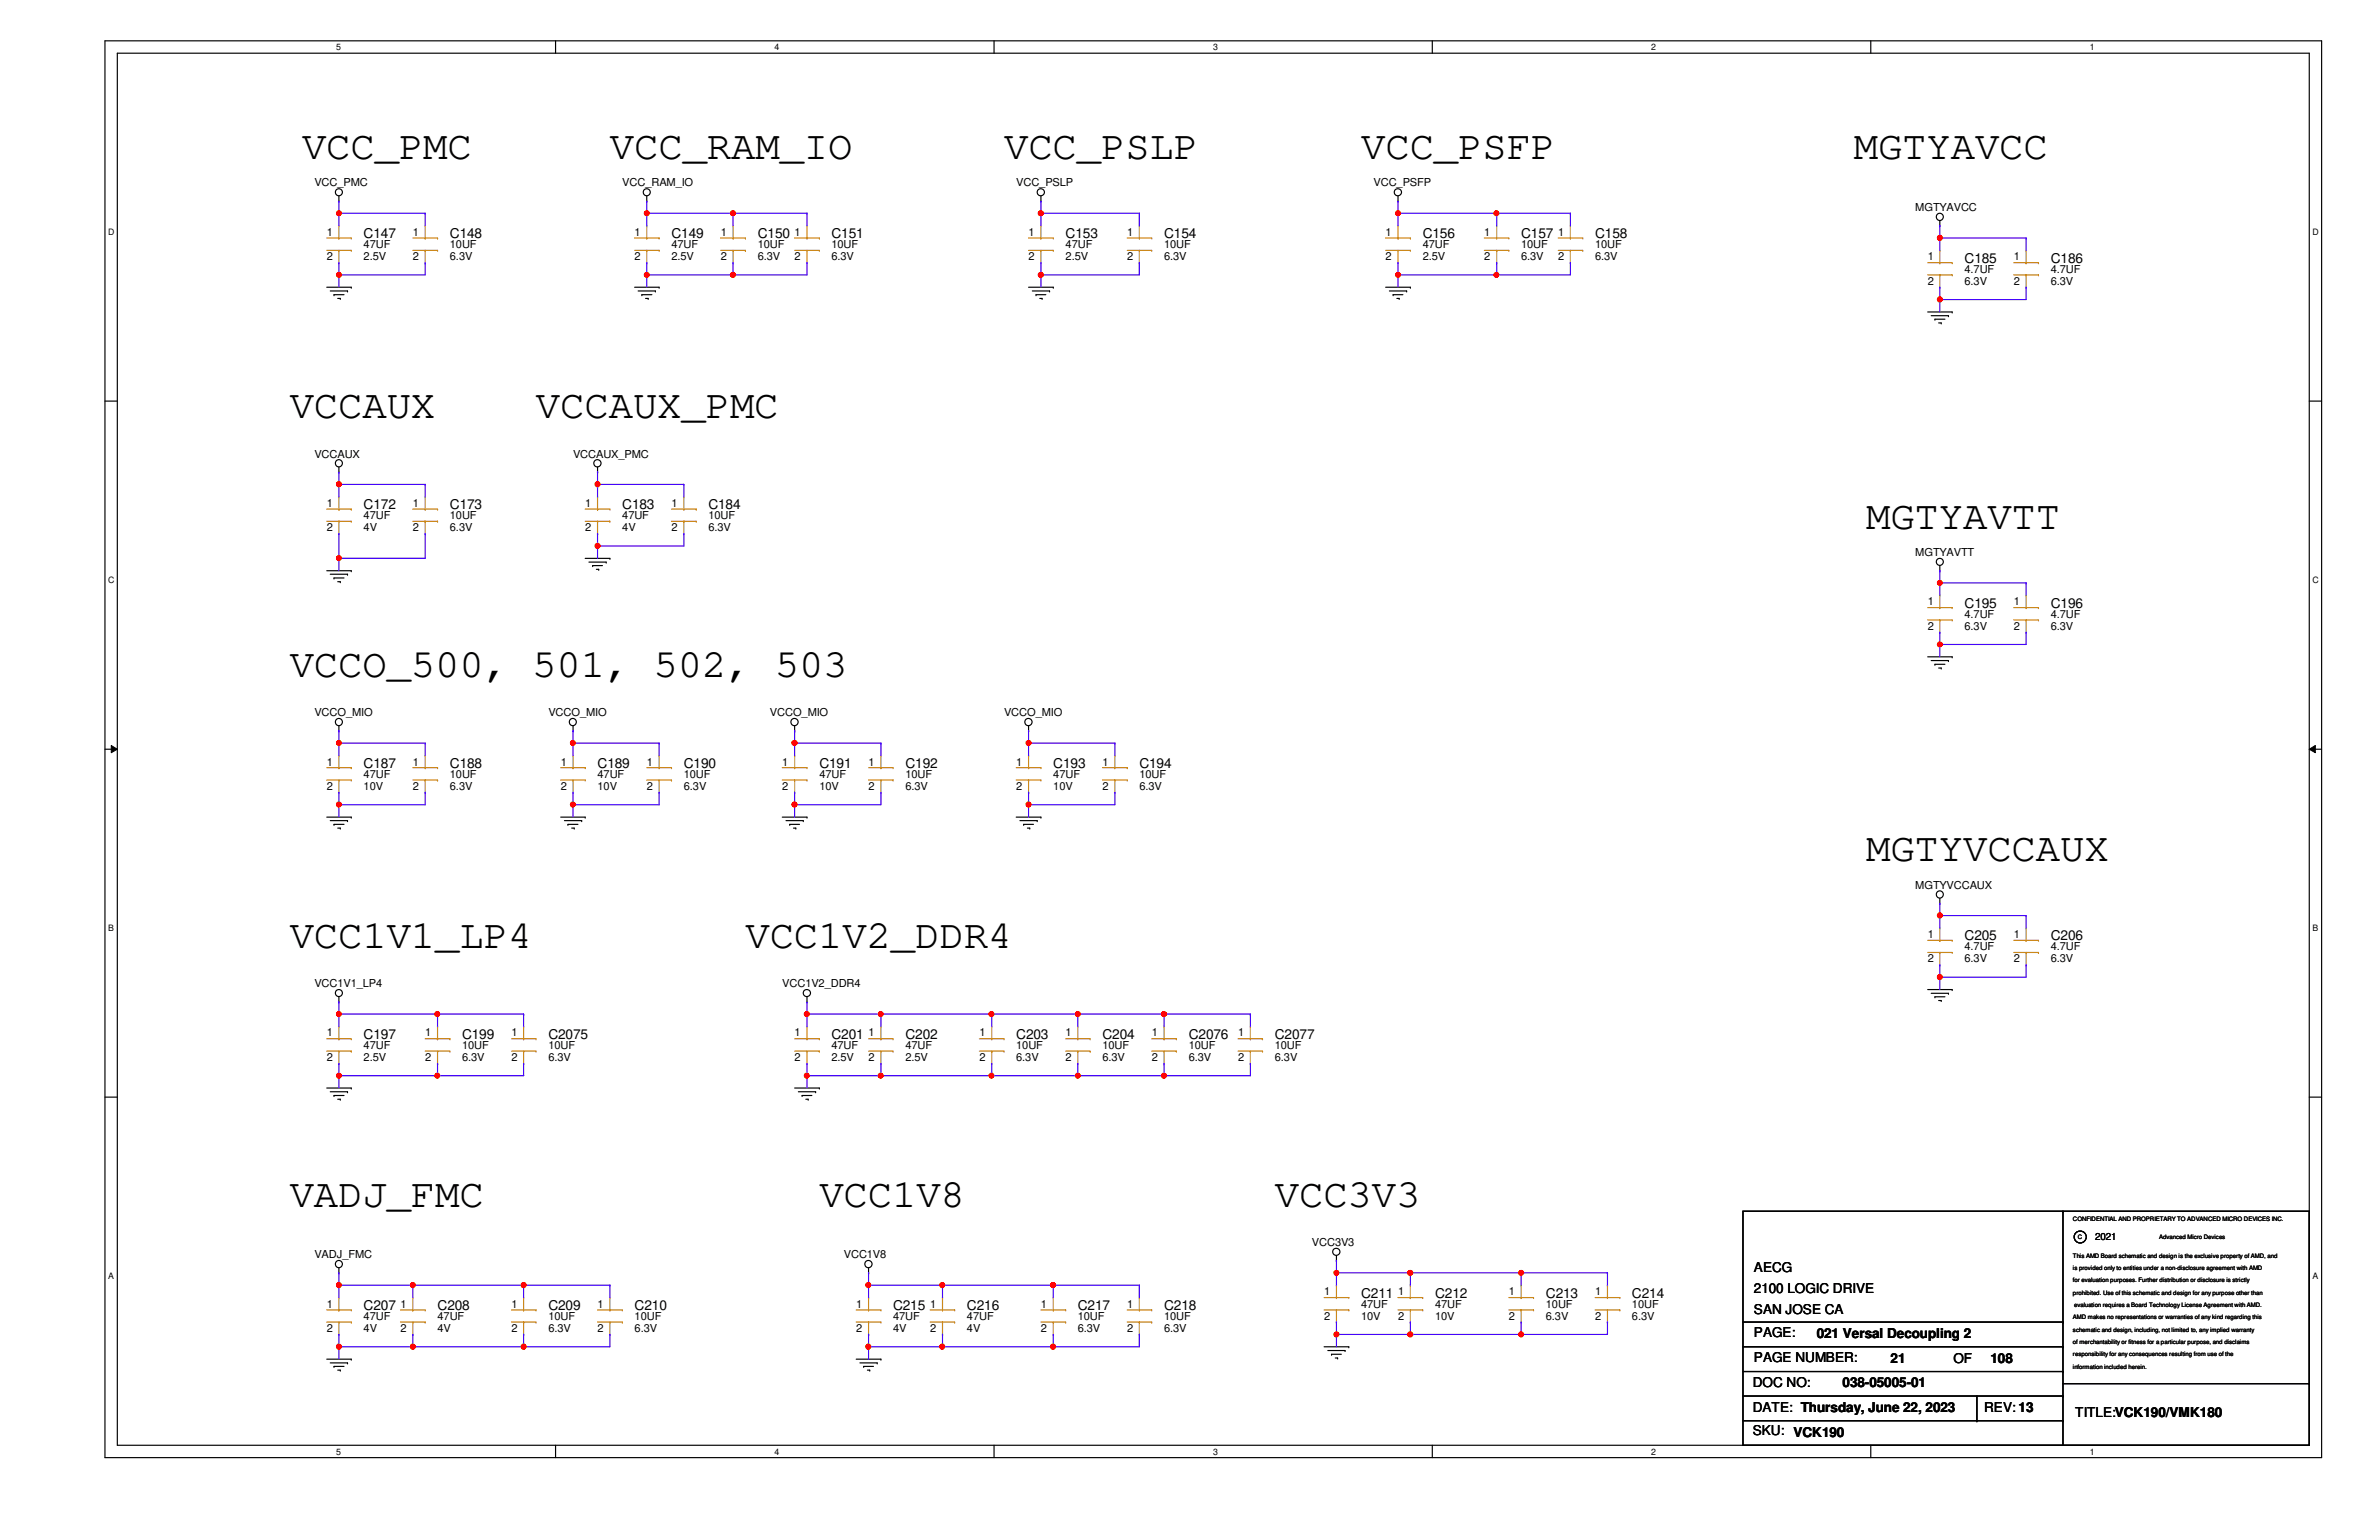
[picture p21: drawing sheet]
<svg xmlns="http://www.w3.org/2000/svg" width="432mm" height="279mm" viewBox="0 0 432 279" stroke-linecap="round" stroke-linejoin="round" font-family="sans-serif">
<defs><g id="words">
<g font-size="7.4">
<text x="54.8" y="28.9">VCC_PMC</text>
<text x="110.7" y="28.9">VCC_RAM_IO</text>
<text x="182.2" y="28.9">VCC_PSLP</text>
<text x="247.1" y="28.9">VCC_PSFP</text>
<text x="336.5" y="28.9">MGTYAVCC</text>
<text x="52.6" y="75.9">VCCAUX</text>
<text x="97.3" y="75.9">VCCAUX_PMC</text>
<text x="338.7" y="96">MGTYAVTT</text>
<text x="52.6" y="122.8">VCCO_500, 501, 502, 503</text>
<text x="338.7" y="156.3">MGTYVCCAUX</text>
<text x="52.6" y="172">VCC1V1_LP4</text>
<text x="135.3" y="172">VCC1V2_DDR4</text>
<text x="52.6" y="218.9">VADJ_FMC</text>
<text x="148.7" y="218.9">VCC1V8</text>
<text x="231.4" y="218.9">VCC3V3</text>
</g>
<g font-size="2.5">
<text x="66" y="43.2">C147</text>
<text x="81.7" y="43.2">C148</text>
<text x="121.9" y="43.2">C149</text>
<text x="137.5" y="43.2">C150</text>
<text x="150.9" y="43.2">C151</text>
<text x="193.4" y="43.2">C153</text>
<text x="211.3" y="43.2">C154</text>
<text x="258.2" y="43.2">C156</text>
<text x="276.1" y="43.2">C157</text>
<text x="289.5" y="43.2">C158</text>
<text x="356.6" y="47.7">C185</text>
<text x="372.2" y="47.7">C186</text>
<text x="66" y="92.4">C172</text>
<text x="81.7" y="92.4">C173</text>
<text x="112.9" y="92.4">C183</text>
<text x="128.6" y="92.4">C184</text>
<text x="356.6" y="110.2">C195</text>
<text x="372.2" y="110.2">C196</text>
<text x="66" y="139.3">C187</text>
<text x="81.7" y="139.3">C188</text>
<text x="108.5" y="139.3">C189</text>
<text x="124.1" y="139.3">C190</text>
<text x="148.7" y="139.3">C191</text>
<text x="164.3" y="139.3">C192</text>
<text x="191.2" y="139.3">C193</text>
<text x="206.8" y="139.3">C194</text>
<text x="356.6" y="170.6">C205</text>
<text x="372.2" y="170.6">C206</text>
<text x="66" y="188.5">C197</text>
<text x="83.9" y="188.5">C199</text>
<text x="99.5" y="188.5">C2075</text>
<text x="150.9" y="188.5">C201</text>
<text x="164.3" y="188.5">C202</text>
<text x="184.4" y="188.5">C203</text>
<text x="200.1" y="188.5">C204</text>
<text x="215.8" y="188.5">C2076</text>
<text x="231.4" y="188.5">C2077</text>
<text x="318.3" y="230.7">AECG</text>
<text x="66" y="237.7">C207</text>
<text x="79.4" y="237.7">C208</text>
<text x="99.5" y="237.7">C209</text>
<text x="115.2" y="237.7">C210</text>
<text x="162.1" y="237.7">C215</text>
<text x="175.5" y="237.7">C216</text>
<text x="195.6" y="237.7">C217</text>
<text x="211.3" y="237.7">C218</text>
<text x="247.1" y="235.4">C211</text>
<text x="260.5" y="235.4">C212</text>
<text x="280.6" y="235.4">C213</text>
<text x="296.2" y="235.4">C214</text>
<text x="318.3" y="234.5">2100 LOGIC DRIVE</text>
<text x="318.3" y="238.3">SAN JOSE CA</text>
<text x="318.3" y="242.6">PAGE:</text>
<text x="329.7" y="242.8">021 Versal Decoupling 2</text>
<text x="318.1" y="251.7">DOC NO:</text>
<text x="318.3" y="247.1">PAGE NUMBER:</text>
<text x="334.4" y="251.7">038-05005-01</text>
<text x="343.2" y="247.3">21</text>
<text x="354.5" y="247.3">OF</text>
<text x="361.3" y="247.3">108</text>
<text x="318.1" y="256.2">DATE: Thursday, June 22, 2023</text>
<text x="360.1" y="256.2">REV: 13</text>
<text x="376.7" y="257.1">TITLE:VCK190/VMK180</text>
<text x="318.1" y="260.4">SKU: VCK190</text>
</g>
<g font-size="2">
<text x="57.1" y="33.8">VCC_PMC</text>
<text x="112.9" y="33.8">VCC_RAM_IO</text>
<text x="184.4" y="33.8">VCC_PSLP</text>
<text x="249.3" y="33.8">VCC_PSFP</text>
<text x="347.6" y="38.3">MGTYAVCC</text>
<text x="59.3" y="42.8">1</text>
<text x="59.3" y="47.2">2</text>
<text x="66" y="45">47UF</text>
<text x="66" y="47.2">2.5V</text>
<text x="74.9" y="42.8">1</text>
<text x="74.9" y="47.2">2</text>
<text x="81.7" y="45">10UF</text>
<text x="81.7" y="47.2">6.3V</text>
<text x="115.2" y="42.8">1</text>
<text x="115.2" y="47.2">2</text>
<text x="121.9" y="45">47UF</text>
<text x="121.9" y="47.2">2.5V</text>
<text x="130.8" y="42.8">1</text>
<text x="130.8" y="47.2">2</text>
<text x="137.5" y="45">10UF</text>
<text x="137.5" y="47.2">6.3V</text>
<text x="144.2" y="42.8">1</text>
<text x="144.2" y="47.2">2</text>
<text x="150.9" y="45">10UF</text>
<text x="150.9" y="47.2">6.3V</text>
<text x="186.7" y="42.8">1</text>
<text x="186.7" y="47.2">2</text>
<text x="193.4" y="45">47UF</text>
<text x="193.4" y="47.2">2.5V</text>
<text x="204.6" y="42.8">1</text>
<text x="204.6" y="47.2">2</text>
<text x="211.3" y="45">10UF</text>
<text x="211.3" y="47.2">6.3V</text>
<text x="251.5" y="42.8">1</text>
<text x="251.5" y="47.2">2</text>
<text x="258.2" y="45">47UF</text>
<text x="258.2" y="47.2">2.5V</text>
<text x="269.4" y="42.8">1</text>
<text x="269.4" y="47.2">2</text>
<text x="276.1" y="45">10UF</text>
<text x="276.1" y="47.2">6.3V</text>
<text x="282.8" y="42.8">1</text>
<text x="282.8" y="47.2">2</text>
<text x="289.5" y="45">10UF</text>
<text x="289.5" y="47.2">6.3V</text>
<text x="349.9" y="47.2">1</text>
<text x="365.5" y="47.2">1</text>
<text x="349.9" y="51.7">2</text>
<text x="356.6" y="49.5">4.7UF</text>
<text x="356.6" y="51.7">6.3V</text>
<text x="365.5" y="51.7">2</text>
<text x="372.2" y="49.5">4.7UF</text>
<text x="372.2" y="51.7">6.3V</text>
<text x="57.1" y="83">VCCAUX</text>
<text x="104" y="83">VCCAUX_PMC</text>
<text x="59.3" y="91.9">1</text>
<text x="66" y="94.2">47UF</text>
<text x="74.9" y="91.9">1</text>
<text x="81.7" y="94.2">10UF</text>
<text x="106.2" y="91.9">1</text>
<text x="112.9" y="94.2">47UF</text>
<text x="121.9" y="91.9">1</text>
<text x="128.6" y="94.2">10UF</text>
<text x="59.3" y="96.4">2</text>
<text x="66" y="96.4">4V</text>
<text x="74.9" y="96.4">2</text>
<text x="81.7" y="96.4">6.3V</text>
<text x="106.2" y="96.4">2</text>
<text x="112.9" y="96.4">4V</text>
<text x="121.9" y="96.4">2</text>
<text x="128.6" y="96.4">6.3V</text>
<text x="347.6" y="100.9">MGTYAVTT</text>
<text x="349.9" y="109.8">1</text>
<text x="356.6" y="112.1">4.7UF</text>
<text x="365.5" y="109.8">1</text>
<text x="372.2" y="112.1">4.7UF</text>
<text x="349.9" y="114.3">2</text>
<text x="356.6" y="114.3">6.3V</text>
<text x="365.5" y="114.3">2</text>
<text x="372.2" y="114.3">6.3V</text>
<text x="57.1" y="129.9">VCCO_MIO</text>
<text x="99.5" y="129.9">VCCO_MIO</text>
<text x="139.7" y="129.9">VCCO_MIO</text>
<text x="182.2" y="129.9">VCCO_MIO</text>
<text x="59.3" y="138.9">1</text>
<text x="59.3" y="143.3">2</text>
<text x="66" y="141.1">47UF</text>
<text x="66" y="143.3">10V</text>
<text x="74.9" y="138.9">1</text>
<text x="74.9" y="143.3">2</text>
<text x="81.7" y="141.1">10UF</text>
<text x="81.7" y="143.3">6.3V</text>
<text x="101.8" y="138.9">1</text>
<text x="101.8" y="143.3">2</text>
<text x="108.5" y="141.1">47UF</text>
<text x="108.5" y="143.3">10V</text>
<text x="117.4" y="138.9">1</text>
<text x="117.4" y="143.3">2</text>
<text x="124.1" y="141.1">10UF</text>
<text x="124.1" y="143.3">6.3V</text>
<text x="142" y="138.9">1</text>
<text x="142" y="143.3">2</text>
<text x="148.7" y="141.1">47UF</text>
<text x="148.7" y="143.3">10V</text>
<text x="157.6" y="138.9">1</text>
<text x="157.6" y="143.3">2</text>
<text x="164.3" y="141.1">10UF</text>
<text x="164.3" y="143.3">6.3V</text>
<text x="184.4" y="138.9">1</text>
<text x="184.4" y="143.3">2</text>
<text x="191.2" y="141.1">47UF</text>
<text x="191.2" y="143.3">10V</text>
<text x="200.1" y="138.9">1</text>
<text x="200.1" y="143.3">2</text>
<text x="206.8" y="141.1">10UF</text>
<text x="206.8" y="143.3">6.3V</text>
<text x="347.6" y="161.2">MGTYVCCAUX</text>
<text x="349.9" y="170.2">1</text>
<text x="356.6" y="172.4">4.7UF</text>
<text x="365.5" y="170.2">1</text>
<text x="372.2" y="172.4">4.7UF</text>
<text x="57.1" y="179.1">VCC1V1_LP4</text>
<text x="142" y="179.1">VCC1V2_DDR4</text>
<text x="349.9" y="174.6">2</text>
<text x="356.6" y="174.6">6.3V</text>
<text x="365.5" y="174.6">2</text>
<text x="372.2" y="174.6">6.3V</text>
<text x="59.3" y="188">1</text>
<text x="66" y="190.3">47UF</text>
<text x="77.2" y="188">1</text>
<text x="83.9" y="190.3">10UF</text>
<text x="92.8" y="188">1</text>
<text x="99.5" y="190.3">10UF</text>
<text x="144.2" y="188">1</text>
<text x="150.9" y="190.3">47UF</text>
<text x="157.6" y="188">1</text>
<text x="164.3" y="190.3">47UF</text>
<text x="177.8" y="188">1</text>
<text x="184.4" y="190.3">10UF</text>
<text x="193.4" y="188">1</text>
<text x="200.1" y="190.3">10UF</text>
<text x="209" y="188">1</text>
<text x="215.8" y="190.3">10UF</text>
<text x="224.7" y="188">1</text>
<text x="231.4" y="190.3">10UF</text>
<text x="59.3" y="192.5">2</text>
<text x="66" y="192.5">2.5V</text>
<text x="77.2" y="192.5">2</text>
<text x="83.9" y="192.5">6.3V</text>
<text x="92.8" y="192.5">2</text>
<text x="99.5" y="192.5">6.3V</text>
<text x="144.2" y="192.5">2</text>
<text x="150.9" y="192.5">2.5V</text>
<text x="157.6" y="192.5">2</text>
<text x="164.3" y="192.5">2.5V</text>
<text x="177.8" y="192.5">2</text>
<text x="184.4" y="192.5">6.3V</text>
<text x="193.4" y="192.5">2</text>
<text x="200.1" y="192.5">6.3V</text>
<text x="209" y="192.5">2</text>
<text x="215.8" y="192.5">6.3V</text>
<text x="224.7" y="192.5">2</text>
<text x="231.4" y="192.5">6.3V</text>
<text x="238.1" y="226.1">VCC3V3</text>
<text x="57.1" y="228.3">VADJ_FMC</text>
<text x="153.2" y="228.3">VCC1V8</text>
<text x="59.3" y="237.2">1</text>
<text x="66" y="239.5">47UF</text>
<text x="72.7" y="237.2">1</text>
<text x="79.4" y="239.5">47UF</text>
<text x="92.8" y="237.2">1</text>
<text x="99.5" y="239.5">10UF</text>
<text x="108.5" y="237.2">1</text>
<text x="115.2" y="239.5">10UF</text>
<text x="155.4" y="237.2">1</text>
<text x="162.1" y="239.5">47UF</text>
<text x="168.8" y="237.2">1</text>
<text x="175.5" y="239.5">47UF</text>
<text x="188.9" y="237.2">1</text>
<text x="195.6" y="239.5">10UF</text>
<text x="204.6" y="237.2">1</text>
<text x="211.3" y="239.5">10UF</text>
<text x="240.3" y="235">1</text>
<text x="240.3" y="239.5">2</text>
<text x="247.1" y="237.2">47UF</text>
<text x="247.1" y="239.5">10V</text>
<text x="253.7" y="235">1</text>
<text x="253.7" y="239.5">2</text>
<text x="260.5" y="237.2">47UF</text>
<text x="260.5" y="239.5">10V</text>
<text x="273.9" y="235">1</text>
<text x="273.9" y="239.5">2</text>
<text x="280.6" y="237.2">10UF</text>
<text x="280.6" y="239.5">6.3V</text>
<text x="289.5" y="235">1</text>
<text x="289.5" y="239.5">2</text>
<text x="296.2" y="237.2">10UF</text>
<text x="296.2" y="239.5">6.3V</text>
<text x="59.3" y="241.7">2</text>
<text x="66" y="241.7">4V</text>
<text x="72.7" y="241.7">2</text>
<text x="79.4" y="241.7">4V</text>
<text x="92.8" y="241.7">2</text>
<text x="99.5" y="241.7">6.3V</text>
<text x="108.5" y="241.7">2</text>
<text x="115.2" y="241.7">6.3V</text>
<text x="155.4" y="241.7">2</text>
<text x="162.1" y="241.7">4V</text>
<text x="168.8" y="241.7">2</text>
<text x="175.5" y="241.7">4V</text>
<text x="188.9" y="241.7">2</text>
<text x="195.6" y="241.7">6.3V</text>
<text x="204.6" y="241.7">2</text>
<text x="211.3" y="241.7">6.3V</text>
</g>
<text font-size="1.8" x="380.3" y="225">2021</text>
<g font-size="1.6">
<text x="61" y="9.1">5</text>
<text x="140.6" y="9.1">4</text>
<text x="220.2" y="9.1">3</text>
<text x="299.7" y="9.1">2</text>
<text x="379.3" y="9.1">1</text>
<text x="19.6" y="42.6">D</text>
<text x="419.7" y="42.6">D</text>
<text x="19.6" y="105.7">C</text>
<text x="419.7" y="105.7">C</text>
<text x="19.6" y="168.9">B</text>
<text x="419.7" y="168.9">B</text>
<text x="19.6" y="232">A</text>
<text x="419.7" y="232">A</text>
<text x="61" y="263.9">5</text>
<text x="140.6" y="263.9">4</text>
<text x="220.2" y="263.9">3</text>
<text x="299.7" y="263.9">2</text>
<text x="379.3" y="263.9">1</text>
</g>
<g font-size="1.1">
<text x="376.3" y="221.5">CONFIDENTIAL AND PROPRIETARY TO ADVANCED MICRO DEVICES INC.</text>
<text x="377.1" y="224.8">C</text>
<text x="391.9" y="224.8">Advanced Micro Devices</text>
<text x="376.3" y="232.7">for evaluation purposes. Further distribution or disclosure is strictly</text>
<text x="376.3" y="230.4">is provided only to entities under a non-disclosure agreement with AMD</text>
<text x="376.3" y="228.2">This AMD Board schematic and design is the exclusive property of AMD, and</text>
<text x="376.3" y="234.9">prohibited. Use of this schematic and design for any purpose other than</text>
<text x="376.3" y="239.4">AMD makes no representations or warranties of any kind regarding this</text>
<text x="376.5" y="237.2">evaluation requires a Board Technology License Agreement with AMD.</text>
<text x="376.3" y="241.6">schematic and design, including, not limited to, any implied warranty</text>
<text x="376.3" y="243.8">of merchantability or fitness for a particular purpose, and disclaims</text>
<text x="376.3" y="246.1">responsibility for any consequences resulting from use of the</text>
<text x="376.3" y="248.3">information included herein.</text>
</g>
</g></defs>
<path d="M19.1 7.4h402.3v257.1h-402.3zM21.3 9.7h397.8v252.5h-397.8z" fill="none" stroke="#000" stroke-width=".21"/>
<g fill="#fff">
<path d="M61 7.7h.9v1.7h-.9z"/>
<path d="M61 262.5h.9v1.7h-.9z"/>
</g>
<path d="M100.8 7.4v2.3M100.8 262.2v2.3" fill="none" stroke="#000" stroke-width=".21"/>
<g fill="#fff">
<path d="M140.6 7.7h.9v1.7h-.9z"/>
<path d="M140.6 262.5h.9v1.7h-.9z"/>
</g>
<path d="M180.4 7.4v2.3M180.4 262.2v2.3" fill="none" stroke="#000" stroke-width=".21"/>
<g fill="#fff">
<path d="M220.2 7.7h.9v1.7h-.9z"/>
<path d="M220.2 262.5h.9v1.7h-.9z"/>
</g>
<path d="M260 7.4v2.3M260 262.2v2.3" fill="none" stroke="#000" stroke-width=".21"/>
<g fill="#fff">
<path d="M299.7 7.7h.9v1.7h-.9z"/>
<path d="M299.7 262.5h.9v1.7h-.9z"/>
</g>
<path d="M339.6 7.4v2.3M339.6 262.2v2.3" fill="none" stroke="#000" stroke-width=".21"/>
<g fill="#fff">
<path d="M379.3 7.7h.9v1.7h-.9z"/>
<path d="M379.3 262.5h.9v1.7h-.9z"/>
<path d="M19.6 41.2h1.2v1.8h-1.2z"/>
<path d="M419.7 41.2h1.2v1.8h-1.2z"/>
<path d="M19.6 104.3h1.2v1.8h-1.2z"/>
<path d="M419.7 104.3h1.2v1.8h-1.2z"/>
</g>
<path d="M19.1 72.8h2.2M419.1 72.8h2.3" fill="none" stroke="#000" stroke-width=".21"/>
<g fill="#fff">
<path d="M19.6 167.5h1.1v1.7h-1.1z"/>
<path d="M419.7 167.5h1.1v1.7h-1.1z"/>
</g>
<path d="M19.1 135.9h2.2M419.1 135.9h2.3" fill="none" stroke="#000" stroke-width=".21"/>
<path d="M20.2 135.3l1.1 .6-1.1 .7zM419.1 135.9l1.1-.6v1.3z" fill="#000"/>
<path d="M20.2 135.3l1.1 .6-1.1 .7zM419.1 135.9l1.1-.6v1.3z" fill="none" stroke="#000" stroke-width=".18"/>
<g fill="#fff">
<path d="M19.6 230.6h1.1v1.8h-1.1z"/>
<path d="M419.7 230.6h1.1v1.8h-1.1z"/>
</g>
<g fill="none" stroke="#000" stroke-width=".21">
<path d="M61.5 36.5h.1M61.5 35.6v.9M117.4 36.5h.1M117.4 35.6v.9M188.9 36.5h.1M188.9 35.6v.9M253.7 36.5h.1M253.7 35.6v.9M59.3 52.1h4.5M59.9 52.8h3.2M60.6 53.5h.1M60.6 53.5h1.8"/>
<path d="M61.3 54.1h.5M61.8 54.1h.1M63.1 52.8h.1M63.8 52.1h.1M115.2 52.1h4.4M115.8 52.8h3.2M116.5 53.5h.1M116.5 53.5h1.8M117.2 54.1h.4M117.6 54.1h.1M119 52.8h.1M119.6 52.1h.1"/>
<path d="M186.7 52.1h4.5M187.4 52.8h3.1M188 53.5h.1M188 53.5h1.8M188.7 54.1h.4M189.1 54.1h.1M190.5 52.8h.1M191.2 52.1h.1M251.5 52.1h4.5M252.2 52.8h3.1M252.9 53.5h.1M252.9 53.5h1.7"/>
<path d="M253.5 54.1h.5M254 54.1h.1M255.3 52.8h.1M256 52.1h.1M349.9 56.6h4.4M350.5 57.3h3.2M351.2 57.9h.1M351.2 57.9h1.8M351.9 58.6h.4M352.1 40.9h.1M352.1 40v.9M352.3 58.6h.1"/>
<path d="M353.7 57.3h.1M354.3 56.6h.1M61.5 85.6h.1M61.5 84.8v.8M108.5 85.6h.1M108.5 84.8v.8M59.3 103.5h4.5M59.9 104.2h3.2M60.6 104.9h.1M60.6 104.9h1.8M61.3 105.5h.5M61.8 105.5h.1"/>
<path d="M63.1 104.2h.1M63.8 103.5h.1M106.2 101.3h4.5M106.9 102h3.1M107.6 102.6h.1M107.6 102.6h1.7M108.2 103.3h.5M108.7 103.3h.1M110 102h.1M110.7 101.3h.1M349.9 119.2h4.4M350.5 119.8h3.2"/>
<path d="M352.1 103.5h.1M352.1 102.6v.9M353.7 119.8h.1M354.3 119.2h.1M61.5 132.6h.1M61.5 131.7v.9M104 132.6h.1M104 131.7v.9M144.2 132.6h.1M144.2 131.7v.9M186.7 132.6h.1M186.7 131.7v.9"/>
<path d="M351.2 120.5h.1M351.2 120.5h1.8M351.9 121.2h.4M352.3 121.2h.1M59.3 148.3h4.5M59.9 148.9h3.2M60.6 149.6h.1M60.6 149.6h1.8M61.3 150.2h.5M61.8 150.2h.1M63.1 148.9h.1M63.8 148.3h.1"/>
<path d="M101.8 148.3h4.4M102.4 148.9h3.2M103.1 149.6h.1M103.1 149.6h1.8M103.8 150.2h.4M104.2 150.2h.1M105.6 148.9h.1M106.2 148.3h.1M142 148.3h4.5M142.7 148.9h3.1M143.3 149.6h.1M143.3 149.6h1.8"/>
<path d="M144 150.2h.4M144.4 150.2h.1M145.8 148.9h.1M146.5 148.3h.1M184.4 148.3h4.5M185.1 148.9h3.2M185.8 149.6h.1M185.8 149.6h1.8M186.5 150.2h.4M186.9 150.2h.1M188.3 148.9h.1M188.9 148.3h.1"/>
<path d="M349.9 179.5h4.4M352.1 163.9h.1M352.1 163v.9M354.3 179.5h.1M19.1 199.1h2.2M59.3 197.4h4.5M59.9 198.1h3.2M60.6 198.8h.1M60.6 198.8h1.8M61.3 199.4h.5M61.5 181.8h.1M61.5 180.8v1"/>
<path d="M61.8 199.4h.1M63.1 198.1h.1M63.8 197.4h.1M144.2 197.4h4.5M144.9 198.1h3.1M145.6 198.8h.1M145.6 198.8h1.8M146.3 199.4h.4M146.5 181.8h.1M146.5 180.8v1M146.7 199.4h.1M148 198.1h.1"/>
<path d="M148.7 197.4h.1M350.5 180.2h3.2M351.2 180.8h.1M351.2 180.8h1.8M351.9 181.5h.4M352.3 181.5h.1M353.7 180.2h.1M419.1 199.1h2.3M316.4 219.8h102.7v42.4h-102.7zM374.4 219.8h.1M374.4 219.8v42.4M61.5 230.9h.1"/>
<path d="M61.5 230v.9M157.6 230.9h.1M157.6 230v.9M242.6 228.7h.1M242.6 227.8v.9M316.4 239.9h58M374.4 239.9h.1M59.3 246.6h4.5M59.9 247.3h3.2M60.6 247.9h.1M60.6 247.9h1.8M61.3 248.6h.5"/>
<path d="M61.8 248.6h.1M63.1 247.3h.1M63.8 246.6h.1M155.4 246.6h4.5M156.1 247.3h3.1M156.8 247.9h.1M156.8 247.9h1.7M157.4 248.6h.5M157.9 248.6h.1M159.2 247.3h.1M159.9 246.6h.1M240.3 244.3h4.5"/>
<path d="M241 245h3.1M241.7 245.7h.1M241.7 245.7h1.8M242.4 246.4h.4M242.8 246.4h.1M244.1 245h.1M244.8 244.3h.1M316.4 244.3h58M316.4 248.8h58M316.4 253.3h58M316.4 257.8h58M358.8 257.8h.1"/>
<path d="M358.8 253.3v4.5M374.4 244.3h.1M374.4 248.8h.1M374.4 253.3h.1M374.4 257.8h.1M374.4 251h44.7M419.1 251h.1"/>
<circle cx="61.5" cy="34.9" r=".64"/>
<circle cx="117.4" cy="34.9" r=".64"/>
<circle cx="188.9" cy="34.9" r=".66"/>
<circle cx="253.7" cy="34.9" r=".66"/>
<circle cx="352.1" cy="39.3" r=".65"/>
<circle cx="61.5" cy="84" r=".65"/>
<circle cx="108.4" cy="84.1" r=".66"/>
<circle cx="352.1" cy="101.9" r=".64"/>
<circle cx="61.5" cy="131" r=".65"/>
<circle cx="104" cy="131" r=".65"/>
<circle cx="144.2" cy="131" r=".66"/>
<circle cx="186.7" cy="131" r=".66"/>
<circle cx="352.1" cy="162.3" r=".65"/>
<circle cx="61.5" cy="180.2" r=".64"/>
<circle cx="146.5" cy="180.2" r=".66"/>
<circle cx="61.5" cy="229.3" r=".65"/>
<circle cx="157.6" cy="229.3" r=".66"/>
<circle cx="242.5" cy="227.1" r=".66"/>
<circle cx="377.6" cy="224.4" r="1.09"/>
</g>
<g fill="none" stroke="#cc8006" stroke-width=".21">
<path d="M59.3 45.4h4.5M59.3 43.2h4.5M61.5 45.4h.1M61.5 43.2h.1M63.8 45.4h.1M63.8 43.2h.1M74.9 45.4h4.5M74.9 43.2h4.5M77.2 45.4h.1M77.2 43.2h.1M79.4 45.4h.1M79.4 43.2h.1"/>
<path d="M115.2 45.4h4.4M115.2 43.2h4.4M117.4 45.4h.1M117.4 43.2h.1M119.6 45.4h.1M119.6 43.2h.1M130.8 45.4h4.5M130.8 43.2h4.5M133.1 45.4h.1M133.1 43.2h.1M135.3 45.4h.1M135.3 43.2h.1"/>
<path d="M144.2 45.4h4.5M144.2 43.2h4.5M146.5 45.4h.1M146.5 43.2h.1M148.7 45.4h.1M148.7 43.2h.1M186.7 45.4h4.5M186.7 43.2h4.5M188.9 45.4h.1M188.9 43.2h.1M191.2 45.4h.1M191.2 43.2h.1"/>
<path d="M204.6 45.4h4.4M204.6 43.2h4.4M206.8 45.4h.1M206.8 43.2h.1M209 45.4h.1M209 43.2h.1M251.5 45.4h4.5M251.5 43.2h4.5M253.7 45.4h.1M253.7 43.2h.1M256 45.4h.1M256 43.2h.1"/>
<path d="M269.4 45.4h4.5M269.4 43.2h4.5M271.7 45.4h.1M271.7 43.2h.1M273.9 45.4h.1M273.9 43.2h.1M282.8 45.4h4.5M282.8 43.2h4.5M285 45.4h.1M285 43.2h.1M287.3 45.4h.1M287.3 43.2h.1"/>
<path d="M349.9 49.9h4.4M349.9 47.7h4.4M352.1 49.9h.1M352.1 47.7h.1M354.3 49.9h.1M354.3 47.7h.1M365.5 49.9h4.5M365.5 47.7h4.5M367.7 49.9h.1M367.7 47.7h.1M370 49.9h.1M370 47.7h.1"/>
<path d="M59.3 94.6h4.5M59.3 92.4h4.5M61.5 94.6h.1M61.5 92.4h.1M63.8 94.6h.1M63.8 92.4h.1M74.9 94.6h4.5M74.9 92.4h4.5M77.2 94.6h.1M77.2 92.4h.1M79.4 94.6h.1M79.4 92.4h.1"/>
<path d="M106.2 94.6h4.5M106.2 92.4h4.5M108.5 94.6h.1M108.5 92.4h.1M110.7 94.6h.1M110.7 92.4h.1M121.9 94.6h4.5M121.9 92.4h4.5M124.1 94.6h.1M124.1 92.4h.1M126.4 94.6h.1M126.4 92.4h.1"/>
<path d="M349.9 112.5h4.4M349.9 110.2h4.4M352.1 112.5h.1M352.1 110.2h.1M354.3 112.5h.1M354.3 110.2h.1M365.5 112.5h4.5M365.5 110.2h4.5M367.7 112.5h.1M367.7 110.2h.1M370 112.5h.1M370 110.2h.1"/>
<path d="M59.3 139.3h4.5M61.5 139.3h.1M63.8 139.3h.1M74.9 139.3h4.5M77.2 139.3h.1M79.4 139.3h.1M101.8 139.3h4.4M104 139.3h.1M106.2 139.3h.1M117.4 139.3h4.5M119.6 139.3h.1M121.9 139.3h.1"/>
<path d="M142 139.3h4.5M144.2 139.3h.1M146.5 139.3h.1M157.6 139.3h4.5M159.9 139.3h.1M162.1 139.3h.1M184.4 139.3h4.5M186.7 139.3h.1M188.9 139.3h.1M200.1 139.3h4.5M202.4 139.3h.1M204.6 139.3h.1"/>
<path d="M59.3 141.5h4.5M61.5 141.5h.1M63.8 141.5h.1M74.9 141.5h4.5M77.2 141.5h.1M79.4 141.5h.1M101.8 141.5h4.4M104 141.5h.1M106.2 141.5h.1M117.4 141.5h4.5M119.6 141.5h.1M121.9 141.5h.1"/>
<path d="M142 141.5h4.5M144.2 141.5h.1M146.5 141.5h.1M157.6 141.5h4.5M159.9 141.5h.1M162.1 141.5h.1M184.4 141.5h4.5M186.7 141.5h.1M188.9 141.5h.1M200.1 141.5h4.5M202.4 141.5h.1M204.6 141.5h.1"/>
<path d="M349.9 172.8h4.4M349.9 170.6h4.4M352.1 172.8h.1M352.1 170.6h.1M354.3 172.8h.1M354.3 170.6h.1M365.5 172.8h4.5M365.5 170.6h4.5M367.7 172.8h.1M367.7 170.6h.1M370 172.8h.1M370 170.6h.1"/>
<path d="M59.3 190.7h4.5M59.3 188.5h4.5M61.5 190.7h.1M61.5 188.5h.1M63.8 190.7h.1M63.8 188.5h.1M77.2 190.7h4.5M77.2 188.5h4.5M79.4 190.7h.1M79.4 188.5h.1M81.7 190.7h.1M81.7 188.5h.1"/>
<path d="M92.8 190.7h4.5M92.8 188.5h4.5M95 190.7h.1M95 188.5h.1M97.3 190.7h.1M97.3 188.5h.1M144.2 190.7h4.5M144.2 188.5h4.5M146.5 190.7h.1M146.5 188.5h.1M148.7 190.7h.1M148.7 188.5h.1"/>
<path d="M157.6 190.7h4.5M157.6 188.5h4.5M159.9 190.7h.1M159.9 188.5h.1M162.1 190.7h.1M162.1 188.5h.1M177.8 190.7h4.4M177.8 188.5h4.4M180 190.7h.1M180 188.5h.1M182.2 190.7h.1M182.2 188.5h.1"/>
<path d="M193.4 190.7h4.5M193.4 188.5h4.5M195.6 190.7h.1M195.6 188.5h.1M197.9 190.7h.1M197.9 188.5h.1M209 190.7h4.5M209 188.5h4.5M211.3 190.7h.1M211.3 188.5h.1M213.5 190.7h.1M213.5 188.5h.1"/>
<path d="M224.7 190.7h4.5M224.7 188.5h4.5M226.9 190.7h.1M226.9 188.5h.1M229.2 190.7h.1M229.2 188.5h.1M59.3 237.7h4.5M59.3 239.9h4.5M61.5 239.9h.1M61.5 237.7h.1M63.8 239.9h.1M63.8 237.7h.1"/>
<path d="M72.7 237.7h4.5M72.7 239.9h4.5M74.9 239.9h.1M74.9 237.7h.1M77.2 239.9h.1M77.2 237.7h.1M92.8 237.7h4.5M92.8 239.9h4.5M95 239.9h.1M95 237.7h.1M97.3 239.9h.1M97.3 237.7h.1"/>
<path d="M108.5 237.7h4.4M108.5 239.9h4.4M110.7 239.9h.1M110.7 237.7h.1M112.9 239.9h.1M112.9 237.7h.1M155.4 237.7h4.5M155.4 239.9h4.5M157.6 239.9h.1M157.6 237.7h.1M159.9 239.9h.1M159.9 237.7h.1"/>
<path d="M168.8 237.7h4.5M168.8 239.9h4.5M171.1 239.9h.1M171.1 237.7h.1M173.3 239.9h.1M173.3 237.7h.1M188.9 237.7h4.5M188.9 239.9h4.5M191.2 239.9h.1M191.2 237.7h.1M193.4 239.9h.1M193.4 237.7h.1"/>
<path d="M204.6 237.7h4.4M204.6 239.9h4.4M206.8 239.9h.1M206.8 237.7h.1M209 239.9h.1M209 237.7h.1M240.3 237.7h4.5M240.3 235.4h4.5M242.6 237.7h.1M242.6 235.4h.1M244.8 237.7h.1M244.8 235.4h.1"/>
<path d="M253.7 237.7h4.5M253.7 235.4h4.5M256 237.7h.1M256 235.4h.1M258.2 237.7h.1M258.2 235.4h.1M273.9 237.7h4.4M273.9 235.4h4.4M276.1 237.7h.1M276.1 235.4h.1M278.3 237.7h.1M278.3 235.4h.1"/>
<path d="M289.5 237.7h4.5M289.5 235.4h4.5M291.8 237.7h.1M291.8 235.4h.1M294 237.7h.1M294 235.4h.1"/>
</g>
<g fill="none" stroke="#a84" stroke-width=".21">
<path d="M61.5 40.9h.1M61.5 47.7h.1M61.5 40.9v2.3M61.5 45.4v2.3M77.2 40.9h.1M77.2 47.7h.1M77.2 40.9v2.3M77.2 45.4v2.3M117.4 40.9h.1M117.4 47.7h.1M117.4 40.9v2.3M117.4 45.4v2.3"/>
<path d="M133.1 40.9h.1M133.1 47.7h.1M133.1 40.9v2.3M133.1 45.4v2.3M146.5 40.9h.1M146.5 47.7h.1M146.5 40.9v2.3M146.5 45.4v2.3M188.9 40.9h.1M188.9 47.7h.1M188.9 40.9v2.3M188.9 45.4v2.3"/>
<path d="M206.8 40.9h.1M206.8 47.7h.1M206.8 40.9v2.3M206.8 45.4v2.3M253.7 40.9h.1M253.7 47.7h.1M253.7 40.9v2.3M253.7 45.4v2.3M271.7 40.9h.1M271.7 47.7h.1M271.7 40.9v2.3M271.7 45.4v2.3"/>
<path d="M285 40.9h.1M285 47.7h.1M285 40.9v2.3M285 45.4v2.3M352.1 45.4h.1M352.1 52.1h.1M352.1 45.4v2.3M352.1 49.9v2.2M367.7 45.4h.1M367.7 52.1h.1M367.7 45.4v2.3M367.7 49.9v2.2"/>
<path d="M61.5 90.1h.1M61.5 96.8h.1M61.5 90.1v2.3M61.5 94.6v2.2M77.2 90.1h.1M77.2 96.8h.1M77.2 90.1v2.3M77.2 94.6v2.2M108.5 90.1h.1M108.5 96.8h.1M108.5 90.1v2.3M108.5 94.6v2.2"/>
<path d="M124.1 90.1h.1M124.1 96.8h.1M124.1 90.1v2.3M124.1 94.6v2.2M352.1 108h.1M352.1 114.7h.1M352.1 108v2.2M352.1 112.5v2.2M367.7 108h.1M367.7 114.7h.1M367.7 108v2.2M367.7 112.5v2.2"/>
<path d="M61.5 137.1h.1M61.5 137.1v2.2M77.2 137.1h.1M77.2 137.1v2.2M104 137.1h.1M104 137.1v2.2M119.6 137.1h.1M119.6 137.1v2.2M144.2 137.1h.1M144.2 137.1v2.2M159.9 137.1h.1M159.9 137.1v2.2"/>
<path d="M186.7 137.1h.1M186.7 137.1v2.2M202.4 137.1h.1M202.4 137.1v2.2M61.5 143.8h.1M61.5 141.5v2.3M77.2 143.8h.1M77.2 141.5v2.3M104 143.8h.1M104 141.5v2.3M119.6 143.8h.1M119.6 141.5v2.3"/>
<path d="M144.2 143.8h.1M144.2 141.5v2.3M159.9 143.8h.1M159.9 141.5v2.3M186.7 143.8h.1M186.7 141.5v2.3M202.4 143.8h.1M202.4 141.5v2.3M352.1 168.4h.1M352.1 175h.1M352.1 168.4v2.2M352.1 172.8v2.2"/>
<path d="M367.7 168.4h.1M367.7 175h.1M367.7 168.4v2.2M367.7 172.8v2.2M61.5 186.2h.1M61.5 193h.1M61.5 186.2v2.3M61.5 190.7v2.3M79.4 186.2h.1M79.4 193h.1M79.4 186.2v2.3M79.4 190.7v2.3"/>
<path d="M95 186.2h.1M95 193h.1M95 186.2v2.3M95 190.7v2.3M146.5 186.2h.1M146.5 193h.1M146.5 186.2v2.3M146.5 190.7v2.3M159.9 186.2h.1M159.9 193h.1M159.9 186.2v2.3M159.9 190.7v2.3"/>
<path d="M180 186.2h.1M180 193h.1M180 186.2v2.3M180 190.7v2.3M195.6 186.2h.1M195.6 193h.1M195.6 186.2v2.3M195.6 190.7v2.3M211.3 186.2h.1M211.3 193h.1M211.3 186.2v2.3M211.3 190.7v2.3"/>
<path d="M226.9 186.2h.1M226.9 193h.1M226.9 186.2v2.3M226.9 190.7v2.3M61.5 235.4h.1M61.5 235.4v2.3M61.5 239.9v2.2M74.9 235.4h.1M74.9 235.4v2.3M74.9 239.9v2.2M95 235.4h.1M95 235.4v2.3"/>
<path d="M95 239.9v2.2M110.7 235.4h.1M110.7 235.4v2.3M110.7 239.9v2.2M157.6 235.4h.1M157.6 235.4v2.3M157.6 239.9v2.2M171.1 235.4h.1M171.1 235.4v2.3M171.1 239.9v2.2M191.2 235.4h.1M191.2 235.4v2.3"/>
<path d="M191.2 239.9v2.2M206.8 235.4h.1M206.8 235.4v2.3M206.8 239.9v2.2M242.6 233.2h.1M242.6 239.9h.1M242.6 233.2v2.2M242.6 237.7v2.2M256 233.2h.1M256 239.9h.1M256 233.2v2.2M256 237.7v2.2"/>
<path d="M276.1 233.2h.1M276.1 239.9h.1M276.1 233.2v2.2M276.1 237.7v2.2M291.8 233.2h.1M291.8 239.9h.1M291.8 233.2v2.2M291.8 237.7v2.2M61.5 242.1h.1M74.9 242.1h.1M95 242.1h.1M110.7 242.1h.1"/>
<path d="M157.6 242.1h.1M171.1 242.1h.1M191.2 242.1h.1M206.8 242.1h.1"/>
</g>
<path d="M352.1 40.9h.1M352.1 40.9v2.3" fill="none" stroke="#4200ff" stroke-width=".21"/>
<circle cx="352.1" cy="43.2" r=".44" fill="#f00"/>
<circle cx="352.1" cy="43.2" r=".44" fill="none" stroke="#f00" stroke-width=".21"/>
<path d="M352.1 52.1h.1M352.1 52.1v2.3" fill="none" stroke="#4200ff" stroke-width=".21"/>
<circle cx="352.1" cy="54.3" r=".44" fill="#f00"/>
<circle cx="352.1" cy="54.3" r=".44" fill="none" stroke="#f00" stroke-width=".21"/>
<path d="M352.1 103.5h.1M352.1 114.7h.1M352.1 103.5v2.2M352.1 114.7v2.2" fill="none" stroke="#4200ff" stroke-width=".21"/>
<circle cx="352.1" cy="116.9" r=".43" fill="#f00"/>
<circle cx="352.1" cy="116.9" r=".43" fill="none" stroke="#f00" stroke-width=".21"/>
<path d="M352.1 175h.1M352.1 163.9h.1M352.1 166.1h.1M352.1 163.9v2.2M352.1 175v2.3M352.1 166.1h15.6" fill="none" stroke="#4200ff" stroke-width=".21"/>
<circle cx="352.1" cy="166.1" r=".44" fill="#f00"/>
<circle cx="352.1" cy="166.1" r=".44" fill="none" stroke="#f00" stroke-width=".21"/>
<path d="M352.1 166.1h.1M352.1 177.3h.1M352.1 166.1v2.3M352.1 177.3v2.2M367.7 166.1h.1M367.7 175h.1M367.7 166.1v2.3M367.7 175v2.3h-15.6" fill="none" stroke="#4200ff" stroke-width=".21"/>
<circle cx="352.1" cy="177.3" r=".44" fill="#f00"/>
<circle cx="352.1" cy="177.3" r=".44" fill="none" stroke="#f00" stroke-width=".21"/>
<path d="M61.5 85.6h.1M61.5 87.9h.1M61.5 85.6v4.5M61.5 87.9h15.7" fill="none" stroke="#4200ff" stroke-width=".21"/>
<circle cx="61.5" cy="87.9" r=".44" fill="#f00"/>
<circle cx="61.5" cy="87.9" r=".44" fill="none" stroke="#f00" stroke-width=".21"/>
<path d="M61.5 96.8h.1M61.5 96.8v6.7M77.2 87.9h.1M77.2 96.8h.1M77.2 87.9v2.2M77.2 96.8v4.5h-15.7M61.5 101.3h.1" fill="none" stroke="#4200ff" stroke-width=".21"/>
<circle cx="61.5" cy="101.3" r=".43" fill="#f00"/>
<circle cx="61.5" cy="101.3" r=".43" fill="none" stroke="#f00" stroke-width=".21"/>
<path d="M108.5 85.6h.1M108.5 87.9h.1M108.5 85.6v2.3M108.5 87.9h15.6" fill="none" stroke="#4200ff" stroke-width=".21"/>
<circle cx="108.4" cy="87.9" r=".44" fill="#f00"/>
<circle cx="108.4" cy="87.9" r=".44" fill="none" stroke="#f00" stroke-width=".21"/>
<path d="M108.5 87.9h.1M108.5 96.8h.1M108.5 99.1h.1M108.5 87.9v2.2M108.5 96.8v4.5M124.1 87.9h.1M124.1 96.8h.1M124.1 87.9v2.2M124.1 96.8v2.3h-15.6" fill="none" stroke="#4200ff" stroke-width=".21"/>
<circle cx="108.4" cy="99" r=".44" fill="#f00"/>
<circle cx="108.4" cy="99" r=".44" fill="none" stroke="#f00" stroke-width=".21"/>
<path d="M61.5 132.6h.1M61.5 134.8h.1M61.5 132.6v4.5M61.5 134.8h15.7" fill="none" stroke="#4200ff" stroke-width=".21"/>
<circle cx="61.5" cy="134.8" r=".43" fill="#f00"/>
<circle cx="61.5" cy="134.8" r=".43" fill="none" stroke="#f00" stroke-width=".21"/>
<path d="M77.2 134.8h.1M77.2 134.8v2.3M61.5 143.8h.1M61.5 146h.1M61.5 143.8v4.5M77.2 143.8h.1M77.2 143.8v2.2h-15.7" fill="none" stroke="#4200ff" stroke-width=".21"/>
<circle cx="61.5" cy="146" r=".43" fill="#f00"/>
<circle cx="61.5" cy="146" r=".43" fill="none" stroke="#f00" stroke-width=".21"/>
<path d="M104 132.6h.1M104 134.8h.1M104 132.6v4.5M104 134.8h15.6" fill="none" stroke="#4200ff" stroke-width=".21"/>
<circle cx="104" cy="134.8" r=".43" fill="#f00"/>
<circle cx="104" cy="134.8" r=".43" fill="none" stroke="#f00" stroke-width=".21"/>
<path d="M119.6 134.8h.1M119.6 134.8v2.3M104 143.8h.1M104 146h.1M104 143.8v4.5M119.6 143.8h.1M119.6 143.8v2.2h-15.6" fill="none" stroke="#4200ff" stroke-width=".21"/>
<circle cx="104" cy="146" r=".43" fill="#f00"/>
<circle cx="104" cy="146" r=".43" fill="none" stroke="#f00" stroke-width=".21"/>
<path d="M144.2 132.6h.1M144.2 134.8h.1M144.2 132.6v4.5M144.2 134.8h15.7" fill="none" stroke="#4200ff" stroke-width=".21"/>
<circle cx="144.2" cy="134.8" r=".44" fill="#f00"/>
<circle cx="144.2" cy="134.8" r=".44" fill="none" stroke="#f00" stroke-width=".21"/>
<path d="M159.9 134.8h.1M159.9 134.8v2.3M144.2 143.8h.1M144.2 146h.1M144.2 143.8v4.5M159.9 143.8h.1M159.9 143.8v2.2h-15.7" fill="none" stroke="#4200ff" stroke-width=".21"/>
<circle cx="144.2" cy="146" r=".44" fill="#f00"/>
<circle cx="144.2" cy="146" r=".44" fill="none" stroke="#f00" stroke-width=".21"/>
<path d="M186.7 132.6h.1M186.7 134.8h.1M186.7 132.6v2.2M186.7 134.8h15.7" fill="none" stroke="#4200ff" stroke-width=".21"/>
<circle cx="186.7" cy="134.8" r=".43" fill="#f00"/>
<circle cx="186.7" cy="134.8" r=".43" fill="none" stroke="#f00" stroke-width=".21"/>
<path d="M186.7 134.8h.1M186.7 134.8v2.3M202.4 134.8h.1M202.4 134.8v2.3M186.7 143.8h.1M186.7 146h.1M186.7 143.8v4.5M202.4 143.8h.1M202.4 143.8v2.2h-15.7" fill="none" stroke="#4200ff" stroke-width=".21"/>
<circle cx="186.7" cy="146" r=".43" fill="#f00"/>
<circle cx="186.7" cy="146" r=".43" fill="none" stroke="#f00" stroke-width=".21"/>
<path d="M61.5 181.8h.1M61.5 184h.1M61.5 181.8v4.4M61.5 184h17.9" fill="none" stroke="#4200ff" stroke-width=".21"/>
<circle cx="79.4" cy="184" r=".43" fill="#f00"/>
<circle cx="79.4" cy="184" r=".43" fill="none" stroke="#f00" stroke-width=".21"/>
<circle cx="61.5" cy="184" r=".43" fill="#f00"/>
<circle cx="61.5" cy="184" r=".43" fill="none" stroke="#f00" stroke-width=".21"/>
<path d="M61.5 193h.1M61.5 195.2h.1M61.5 193v2.2M79.4 184h.1M79.4 193h.1M79.4 184v2.2M79.4 193v2.2h-17.9" fill="none" stroke="#4200ff" stroke-width=".21"/>
<circle cx="79.4" cy="195.2" r=".43" fill="#f00"/>
<circle cx="79.4" cy="195.2" r=".43" fill="none" stroke="#f00" stroke-width=".21"/>
<circle cx="61.5" cy="195.2" r=".43" fill="#f00"/>
<circle cx="61.5" cy="195.2" r=".43" fill="none" stroke="#f00" stroke-width=".21"/>
<path d="M61.5 195.2h.1M61.5 195.2v2.2M61.5 230.9h.1M61.5 233.2h.1M61.5 230.9v4.5" fill="none" stroke="#4200ff" stroke-width=".21"/>
<circle cx="61.5" cy="233.1" r=".44" fill="#f00"/>
<circle cx="61.5" cy="233.1" r=".44" fill="none" stroke="#f00" stroke-width=".21"/>
<path d="M61.5 233.2h.1M61.5 233.2h33.5M74.9 233.2h.1M74.9 233.2v2.2" fill="none" stroke="#4200ff" stroke-width=".21"/>
<circle cx="74.9" cy="233.1" r=".44" fill="#f00"/>
<circle cx="74.9" cy="233.1" r=".44" fill="none" stroke="#f00" stroke-width=".21"/>
<path d="M95 233.2h.1M95 233.2h15.7M95 233.2v2.2" fill="none" stroke="#4200ff" stroke-width=".21"/>
<circle cx="95" cy="233.1" r=".44" fill="#f00"/>
<circle cx="95" cy="233.1" r=".44" fill="none" stroke="#f00" stroke-width=".21"/>
<path d="M110.7 233.2h.1M110.7 233.2v2.2M61.5 242.1h.1M61.5 244.3h.1M61.5 242.1v4.5M74.9 242.1h.1M74.9 242.1v2.2h-13.4M95 242.1h.1M95 242.1v2.2M110.7 242.1h.1M110.7 242.1v2.2" fill="none" stroke="#4200ff" stroke-width=".21"/>
<circle cx="74.9" cy="244.3" r=".44" fill="#f00"/>
<circle cx="74.9" cy="244.3" r=".44" fill="none" stroke="#f00" stroke-width=".21"/>
<circle cx="61.5" cy="244.3" r=".44" fill="#f00"/>
<circle cx="61.5" cy="244.3" r=".44" fill="none" stroke="#f00" stroke-width=".21"/>
<path d="M74.9 244.3h.1M74.9 244.3h35.8M95 244.3h.1" fill="none" stroke="#4200ff" stroke-width=".21"/>
<circle cx="95" cy="244.3" r=".44" fill="#f00"/>
<circle cx="95" cy="244.3" r=".44" fill="none" stroke="#f00" stroke-width=".21"/>
<path d="M146.5 181.8h.1M146.5 184h.1M146.5 181.8v4.4" fill="none" stroke="#4200ff" stroke-width=".21"/>
<circle cx="146.4" cy="184" r=".43" fill="#f00"/>
<circle cx="146.4" cy="184" r=".43" fill="none" stroke="#f00" stroke-width=".21"/>
<path d="M146.5 184h.1M146.5 184h33.5M159.9 184h.1" fill="none" stroke="#4200ff" stroke-width=".21"/>
<circle cx="180" cy="184" r=".43" fill="#f00"/>
<circle cx="180" cy="184" r=".43" fill="none" stroke="#f00" stroke-width=".21"/>
<circle cx="159.8" cy="184" r=".43" fill="#f00"/>
<circle cx="159.8" cy="184" r=".43" fill="none" stroke="#f00" stroke-width=".21"/>
<g fill="none" stroke="#4200ff" stroke-width=".21">
<path d="M146.5 193h.1M146.5 195.2h.1M146.5 193v4.4M159.9 184h.1M159.9 193h.1M159.9 184v2.2M159.9 193v2.2h-13.4M180 184h.1M180 193h.1M180 184h15.6M180 184v2.2M180 193v2.2"/>
<path d="M195.6 184h.1M195.6 193h.1M195.6 184v2.2M195.6 193v2.2"/>
</g>
<circle cx="146.4" cy="195.2" r=".43" fill="#f00"/>
<circle cx="146.4" cy="195.2" r=".43" fill="none" stroke="#f00" stroke-width=".21"/>
<path d="M159.9 195.2h.1M159.9 195.2h20.1" fill="none" stroke="#4200ff" stroke-width=".21"/>
<circle cx="180" cy="195.2" r=".43" fill="#f00"/>
<circle cx="180" cy="195.2" r=".43" fill="none" stroke="#f00" stroke-width=".21"/>
<circle cx="159.8" cy="195.2" r=".43" fill="#f00"/>
<circle cx="159.8" cy="195.2" r=".43" fill="none" stroke="#f00" stroke-width=".21"/>
<path d="M352.1 105.7h.1M352.1 116.9h.1M352.1 105.7h15.6M352.1 105.7v2.3M352.1 116.9v2.3M367.7 105.7h.1M367.7 114.7h.1M367.7 105.7v2.3M367.7 114.7v2.2h-15.6M180 195.2h.1M180 195.2h15.6" fill="none" stroke="#4200ff" stroke-width=".21"/>
<circle cx="352.1" cy="105.7" r=".43" fill="#f00"/>
<circle cx="352.1" cy="105.7" r=".43" fill="none" stroke="#f00" stroke-width=".21"/>
<g fill="none" stroke="#4200ff" stroke-width=".21">
<path d="M352.1 43.2h.1M352.1 54.4h.1M352.1 43.2h15.6M352.1 43.2v2.2M352.1 54.4v2.2M367.7 43.2h.1M367.7 52.1h.1M367.7 43.2v2.2M367.7 52.1v2.3h-15.6M157.6 230.9h.1M157.6 230.9v2.3M242.6 228.7h.1"/>
<path d="M242.6 230.9h.1M242.6 228.7v4.5M242.6 230.9h13.4"/>
</g>
<circle cx="242.6" cy="230.9" r=".43" fill="#f00"/>
<circle cx="242.6" cy="230.9" r=".43" fill="none" stroke="#f00" stroke-width=".21"/>
<path d="M256 230.9h.1M256 230.9v2.3M256 230.9h20.1" fill="none" stroke="#4200ff" stroke-width=".21"/>
<circle cx="276.1" cy="230.9" r=".43" fill="#f00"/>
<circle cx="276.1" cy="230.9" r=".43" fill="none" stroke="#f00" stroke-width=".21"/>
<circle cx="256" cy="230.9" r=".44" fill="#f00"/>
<circle cx="256" cy="230.9" r=".44" fill="none" stroke="#f00" stroke-width=".21"/>
<path d="M157.6 233.2h.1M157.6 233.2v2.2M276.1 230.9h.1M276.1 230.9v2.3M276.1 230.9h15.7M291.8 230.9h.1M291.8 230.9v2.3" fill="none" stroke="#4200ff" stroke-width=".21"/>
<circle cx="157.6" cy="233.1" r=".44" fill="#f00"/>
<circle cx="157.6" cy="233.1" r=".44" fill="none" stroke="#f00" stroke-width=".21"/>
<path d="M157.6 233.2h.1M157.6 233.2h33.6M171.1 233.2h.1" fill="none" stroke="#4200ff" stroke-width=".21"/>
<circle cx="191.1" cy="233.1" r=".44" fill="#f00"/>
<circle cx="191.1" cy="233.1" r=".44" fill="none" stroke="#f00" stroke-width=".21"/>
<circle cx="171" cy="233.1" r=".44" fill="#f00"/>
<circle cx="171" cy="233.1" r=".44" fill="none" stroke="#f00" stroke-width=".21"/>
<g fill="none" stroke="#4200ff" stroke-width=".21">
<path d="M171.1 233.2h.1M171.1 233.2v2.2M191.2 233.2h.1M191.2 233.2h15.6M191.2 233.2v2.2M206.8 233.2h.1M206.8 233.2v2.2M242.6 239.9h.1M242.6 239.9v4.4M256 239.9h.1M256 239.9v2.2h-13.4M276.1 239.9h.1"/>
<path d="M276.1 239.9v2.2M291.8 239.9h.1M291.8 239.9v2.2M157.6 242.1h.1M157.6 242.1v2.2M171.1 242.1h.1M171.1 242.1v2.2M191.2 242.1h.1M191.2 242.1v2.2M206.8 242.1h.1M206.8 242.1v2.2M242.6 242.1h.1"/>
</g>
<circle cx="242.6" cy="242.1" r=".43" fill="#f00"/>
<circle cx="242.6" cy="242.1" r=".43" fill="none" stroke="#f00" stroke-width=".21"/>
<path d="M256 242.1h.1M256 242.1h20.1" fill="none" stroke="#4200ff" stroke-width=".21"/>
<circle cx="276.1" cy="242.1" r=".43" fill="#f00"/>
<circle cx="276.1" cy="242.1" r=".43" fill="none" stroke="#f00" stroke-width=".21"/>
<circle cx="256" cy="242.1" r=".44" fill="#f00"/>
<circle cx="256" cy="242.1" r=".44" fill="none" stroke="#f00" stroke-width=".21"/>
<path d="M157.6 244.3h.1M157.6 244.3h13.5M157.6 244.3v2.3M276.1 242.1h.1M276.1 242.1h15.7" fill="none" stroke="#4200ff" stroke-width=".21"/>
<circle cx="157.6" cy="244.3" r=".44" fill="#f00"/>
<circle cx="157.6" cy="244.3" r=".44" fill="none" stroke="#f00" stroke-width=".21"/>
<path d="M171.1 244.3h.1M171.1 244.3h20.1" fill="none" stroke="#4200ff" stroke-width=".21"/>
<circle cx="191.1" cy="244.3" r=".44" fill="#f00"/>
<circle cx="191.1" cy="244.3" r=".44" fill="none" stroke="#f00" stroke-width=".21"/>
<circle cx="171" cy="244.3" r=".44" fill="#f00"/>
<circle cx="171" cy="244.3" r=".44" fill="none" stroke="#f00" stroke-width=".21"/>
<path d="M79.4 184h.1M79.4 195.2h.1M79.4 184h15.6M95 184h.1M95 193h.1M95 184v2.2M95 193v2.2h-15.6M195.6 184h.1M195.6 184h15.7M191.2 244.3h.1M191.2 244.3h15.6" fill="none" stroke="#4200ff" stroke-width=".21"/>
<circle cx="195.6" cy="184" r=".43" fill="#f00"/>
<circle cx="195.6" cy="184" r=".43" fill="none" stroke="#f00" stroke-width=".21"/>
<path d="M211.3 184h.1M211.3 184v2.2M211.3 184h15.6" fill="none" stroke="#4200ff" stroke-width=".21"/>
<circle cx="211.3" cy="184" r=".44" fill="#f00"/>
<circle cx="211.3" cy="184" r=".44" fill="none" stroke="#f00" stroke-width=".21"/>
<path d="M195.6 195.2h.1M211.3 193h.1M211.3 193v2.2h-15.7M226.9 184h.1M226.9 193h.1M226.9 184v2.2M226.9 193v2.2" fill="none" stroke="#4200ff" stroke-width=".21"/>
<circle cx="195.6" cy="195.2" r=".43" fill="#f00"/>
<circle cx="195.6" cy="195.2" r=".43" fill="none" stroke="#f00" stroke-width=".21"/>
<path d="M211.3 195.2h.1M211.3 195.2h15.6" fill="none" stroke="#4200ff" stroke-width=".21"/>
<circle cx="211.3" cy="195.2" r=".44" fill="#f00"/>
<circle cx="211.3" cy="195.2" r=".44" fill="none" stroke="#f00" stroke-width=".21"/>
<path d="M61.5 36.5h.1M61.5 36.5v2.2M117.4 36.5h.1M117.4 36.5v2.2M188.9 36.5h.1M188.9 36.5v2.2M253.7 36.5h.1M253.7 36.5v2.2" fill="none" stroke="#4200ff" stroke-width=".21"/>
<circle cx="253.7" cy="38.7" r=".43" fill="#f00"/>
<circle cx="253.7" cy="38.7" r=".43" fill="none" stroke="#f00" stroke-width=".21"/>
<path d="M61.5 38.7h.1M61.5 38.7h15.7" fill="none" stroke="#4200ff" stroke-width=".21"/>
<circle cx="61.5" cy="38.7" r=".43" fill="#f00"/>
<circle cx="61.5" cy="38.7" r=".43" fill="none" stroke="#f00" stroke-width=".21"/>
<path d="M61.5 38.7h.1M61.5 38.7v2.2M77.2 38.7h.1M77.2 38.7v2.2M117.4 38.7h.1M117.4 38.7h15.7" fill="none" stroke="#4200ff" stroke-width=".21"/>
<circle cx="133" cy="38.7" r=".44" fill="#f00"/>
<circle cx="133" cy="38.7" r=".44" fill="none" stroke="#f00" stroke-width=".21"/>
<circle cx="117.4" cy="38.7" r=".43" fill="#f00"/>
<circle cx="117.4" cy="38.7" r=".43" fill="none" stroke="#f00" stroke-width=".21"/>
<path d="M117.4 38.7h.1M117.4 38.7v2.2M133.1 38.7h.1M133.1 38.7h13.4M133.1 38.7v2.2M146.5 38.7h.1M146.5 38.7v2.2M188.9 38.7h.1M188.9 38.7h17.9" fill="none" stroke="#4200ff" stroke-width=".21"/>
<circle cx="188.9" cy="38.7" r=".44" fill="#f00"/>
<circle cx="188.9" cy="38.7" r=".44" fill="none" stroke="#f00" stroke-width=".21"/>
<path d="M188.9 38.7h.1M188.9 38.7v2.2M206.8 38.7h.1M206.8 38.7v2.2M253.7 38.7h.1M253.7 38.7v2.2M253.7 38.7h31.3M271.7 38.7h.1M271.7 38.7v2.2" fill="none" stroke="#4200ff" stroke-width=".21"/>
<circle cx="271.6" cy="38.7" r=".43" fill="#f00"/>
<circle cx="271.6" cy="38.7" r=".43" fill="none" stroke="#f00" stroke-width=".21"/>
<g fill="none" stroke="#4200ff" stroke-width=".21">
<path d="M285 38.7h.1M285 38.7v2.2M61.5 47.7h.1M61.5 49.9h.1M61.5 47.7v4.4M77.2 47.7h.1M77.2 47.7v2.2h-15.7M117.4 47.7h.1M117.4 47.7v2.2M133.1 47.7h.1M133.1 47.7v2.2M146.5 47.7h.1"/>
<path d="M146.5 47.7v2.2M188.9 47.7h.1M188.9 47.7v2.2M206.8 47.7h.1M206.8 47.7v2.2M253.7 47.7h.1M253.7 47.7v2.2M271.7 47.7h.1M271.7 47.7v2.2M285 47.7h.1M285 47.7v2.2"/>
</g>
<circle cx="61.5" cy="49.9" r=".43" fill="#f00"/>
<circle cx="61.5" cy="49.9" r=".43" fill="none" stroke="#f00" stroke-width=".21"/>
<path d="M117.4 49.9h.1M117.4 49.9h15.7" fill="none" stroke="#4200ff" stroke-width=".21"/>
<circle cx="133" cy="49.9" r=".44" fill="#f00"/>
<circle cx="133" cy="49.9" r=".44" fill="none" stroke="#f00" stroke-width=".21"/>
<circle cx="117.4" cy="49.9" r=".43" fill="#f00"/>
<circle cx="117.4" cy="49.9" r=".43" fill="none" stroke="#f00" stroke-width=".21"/>
<path d="M117.4 49.9h.1M117.4 49.9v2.2M133.1 49.9h.1M133.1 49.9h13.4M188.9 49.9h.1M188.9 49.9h17.9" fill="none" stroke="#4200ff" stroke-width=".21"/>
<circle cx="188.9" cy="49.9" r=".44" fill="#f00"/>
<circle cx="188.9" cy="49.9" r=".44" fill="none" stroke="#f00" stroke-width=".21"/>
<path d="M188.9 49.9h.1M188.9 49.9v2.2M253.7 49.9h.1M253.7 49.9v2.2" fill="none" stroke="#4200ff" stroke-width=".21"/>
<circle cx="253.7" cy="49.9" r=".43" fill="#f00"/>
<circle cx="253.7" cy="49.9" r=".43" fill="none" stroke="#f00" stroke-width=".21"/>
<path d="M253.7 49.9h.1M253.7 49.9h31.3M271.7 49.9h.1" fill="none" stroke="#4200ff" stroke-width=".21"/>
<circle cx="271.6" cy="49.9" r=".43" fill="#f00"/>
<circle cx="271.6" cy="49.9" r=".43" fill="none" stroke="#f00" stroke-width=".21"/>
<circle cx="352.1" cy="43.2" r=".44" fill="#f00"/>
<circle cx="352.1" cy="43.2" r=".44" fill="none" stroke="#f00" stroke-width=".21"/>
<circle cx="352.1" cy="54.3" r=".44" fill="#f00"/>
<circle cx="352.1" cy="54.3" r=".44" fill="none" stroke="#f00" stroke-width=".21"/>
<circle cx="352.1" cy="116.9" r=".43" fill="#f00"/>
<circle cx="352.1" cy="116.9" r=".43" fill="none" stroke="#f00" stroke-width=".21"/>
<circle cx="352.1" cy="166.1" r=".44" fill="#f00"/>
<circle cx="352.1" cy="166.1" r=".44" fill="none" stroke="#f00" stroke-width=".21"/>
<circle cx="352.1" cy="177.3" r=".44" fill="#f00"/>
<circle cx="352.1" cy="177.3" r=".44" fill="none" stroke="#f00" stroke-width=".21"/>
<circle cx="61.5" cy="87.9" r=".44" fill="#f00"/>
<circle cx="61.5" cy="87.9" r=".44" fill="none" stroke="#f00" stroke-width=".21"/>
<circle cx="61.5" cy="101.3" r=".43" fill="#f00"/>
<circle cx="61.5" cy="101.3" r=".43" fill="none" stroke="#f00" stroke-width=".21"/>
<circle cx="108.4" cy="87.9" r=".44" fill="#f00"/>
<circle cx="108.4" cy="87.9" r=".44" fill="none" stroke="#f00" stroke-width=".21"/>
<circle cx="108.4" cy="99" r=".44" fill="#f00"/>
<circle cx="108.4" cy="99" r=".44" fill="none" stroke="#f00" stroke-width=".21"/>
<circle cx="61.5" cy="134.8" r=".43" fill="#f00"/>
<circle cx="61.5" cy="134.8" r=".43" fill="none" stroke="#f00" stroke-width=".21"/>
<circle cx="61.5" cy="146" r=".43" fill="#f00"/>
<circle cx="61.5" cy="146" r=".43" fill="none" stroke="#f00" stroke-width=".21"/>
<circle cx="104" cy="134.8" r=".43" fill="#f00"/>
<circle cx="104" cy="134.8" r=".43" fill="none" stroke="#f00" stroke-width=".21"/>
<circle cx="104" cy="146" r=".43" fill="#f00"/>
<circle cx="104" cy="146" r=".43" fill="none" stroke="#f00" stroke-width=".21"/>
<circle cx="144.2" cy="134.8" r=".44" fill="#f00"/>
<circle cx="144.2" cy="134.8" r=".44" fill="none" stroke="#f00" stroke-width=".21"/>
<circle cx="144.2" cy="146" r=".44" fill="#f00"/>
<circle cx="144.2" cy="146" r=".44" fill="none" stroke="#f00" stroke-width=".21"/>
<circle cx="186.7" cy="134.8" r=".43" fill="#f00"/>
<circle cx="186.7" cy="134.8" r=".43" fill="none" stroke="#f00" stroke-width=".21"/>
<circle cx="186.7" cy="146" r=".43" fill="#f00"/>
<circle cx="186.7" cy="146" r=".43" fill="none" stroke="#f00" stroke-width=".21"/>
<circle cx="79.4" cy="184" r=".43" fill="#f00"/>
<circle cx="79.4" cy="184" r=".43" fill="none" stroke="#f00" stroke-width=".21"/>
<circle cx="61.5" cy="184" r=".43" fill="#f00"/>
<circle cx="61.5" cy="184" r=".43" fill="none" stroke="#f00" stroke-width=".21"/>
<circle cx="79.4" cy="195.2" r=".43" fill="#f00"/>
<circle cx="79.4" cy="195.2" r=".43" fill="none" stroke="#f00" stroke-width=".21"/>
<circle cx="61.5" cy="195.2" r=".43" fill="#f00"/>
<circle cx="61.5" cy="195.2" r=".43" fill="none" stroke="#f00" stroke-width=".21"/>
<circle cx="61.5" cy="233.1" r=".44" fill="#f00"/>
<circle cx="61.5" cy="233.1" r=".44" fill="none" stroke="#f00" stroke-width=".21"/>
<circle cx="74.9" cy="233.1" r=".44" fill="#f00"/>
<circle cx="74.9" cy="233.1" r=".44" fill="none" stroke="#f00" stroke-width=".21"/>
<circle cx="95" cy="233.1" r=".44" fill="#f00"/>
<circle cx="95" cy="233.1" r=".44" fill="none" stroke="#f00" stroke-width=".21"/>
<circle cx="74.9" cy="244.3" r=".44" fill="#f00"/>
<circle cx="74.9" cy="244.3" r=".44" fill="none" stroke="#f00" stroke-width=".21"/>
<circle cx="61.5" cy="244.3" r=".44" fill="#f00"/>
<circle cx="61.5" cy="244.3" r=".44" fill="none" stroke="#f00" stroke-width=".21"/>
<circle cx="95" cy="244.3" r=".44" fill="#f00"/>
<circle cx="95" cy="244.3" r=".44" fill="none" stroke="#f00" stroke-width=".21"/>
<circle cx="146.4" cy="184" r=".43" fill="#f00"/>
<circle cx="146.4" cy="184" r=".43" fill="none" stroke="#f00" stroke-width=".21"/>
<circle cx="180" cy="184" r=".43" fill="#f00"/>
<circle cx="180" cy="184" r=".43" fill="none" stroke="#f00" stroke-width=".21"/>
<circle cx="159.8" cy="184" r=".43" fill="#f00"/>
<circle cx="159.8" cy="184" r=".43" fill="none" stroke="#f00" stroke-width=".21"/>
<circle cx="146.4" cy="195.2" r=".43" fill="#f00"/>
<circle cx="146.4" cy="195.2" r=".43" fill="none" stroke="#f00" stroke-width=".21"/>
<circle cx="180" cy="195.2" r=".43" fill="#f00"/>
<circle cx="180" cy="195.2" r=".43" fill="none" stroke="#f00" stroke-width=".21"/>
<circle cx="159.8" cy="195.2" r=".43" fill="#f00"/>
<circle cx="159.8" cy="195.2" r=".43" fill="none" stroke="#f00" stroke-width=".21"/>
<circle cx="352.1" cy="105.7" r=".43" fill="#f00"/>
<circle cx="352.1" cy="105.7" r=".43" fill="none" stroke="#f00" stroke-width=".21"/>
<circle cx="242.6" cy="230.9" r=".43" fill="#f00"/>
<circle cx="242.6" cy="230.9" r=".43" fill="none" stroke="#f00" stroke-width=".21"/>
<circle cx="276.1" cy="230.9" r=".43" fill="#f00"/>
<circle cx="276.1" cy="230.9" r=".43" fill="none" stroke="#f00" stroke-width=".21"/>
<circle cx="256" cy="230.9" r=".44" fill="#f00"/>
<circle cx="256" cy="230.9" r=".44" fill="none" stroke="#f00" stroke-width=".21"/>
<circle cx="157.6" cy="233.1" r=".44" fill="#f00"/>
<circle cx="157.6" cy="233.1" r=".44" fill="none" stroke="#f00" stroke-width=".21"/>
<circle cx="191.1" cy="233.1" r=".44" fill="#f00"/>
<circle cx="191.1" cy="233.1" r=".44" fill="none" stroke="#f00" stroke-width=".21"/>
<circle cx="171" cy="233.1" r=".44" fill="#f00"/>
<circle cx="171" cy="233.1" r=".44" fill="none" stroke="#f00" stroke-width=".21"/>
<circle cx="242.6" cy="242.1" r=".43" fill="#f00"/>
<circle cx="242.6" cy="242.1" r=".43" fill="none" stroke="#f00" stroke-width=".21"/>
<circle cx="276.1" cy="242.1" r=".43" fill="#f00"/>
<circle cx="276.1" cy="242.1" r=".43" fill="none" stroke="#f00" stroke-width=".21"/>
<circle cx="256" cy="242.1" r=".44" fill="#f00"/>
<circle cx="256" cy="242.1" r=".44" fill="none" stroke="#f00" stroke-width=".21"/>
<circle cx="157.6" cy="244.3" r=".44" fill="#f00"/>
<circle cx="157.6" cy="244.3" r=".44" fill="none" stroke="#f00" stroke-width=".21"/>
<circle cx="191.1" cy="244.3" r=".44" fill="#f00"/>
<circle cx="191.1" cy="244.3" r=".44" fill="none" stroke="#f00" stroke-width=".21"/>
<circle cx="171" cy="244.3" r=".44" fill="#f00"/>
<circle cx="171" cy="244.3" r=".44" fill="none" stroke="#f00" stroke-width=".21"/>
<circle cx="195.6" cy="184" r=".43" fill="#f00"/>
<circle cx="195.6" cy="184" r=".43" fill="none" stroke="#f00" stroke-width=".21"/>
<circle cx="211.3" cy="184" r=".44" fill="#f00"/>
<circle cx="211.3" cy="184" r=".44" fill="none" stroke="#f00" stroke-width=".21"/>
<circle cx="195.6" cy="195.2" r=".43" fill="#f00"/>
<circle cx="195.6" cy="195.2" r=".43" fill="none" stroke="#f00" stroke-width=".21"/>
<circle cx="211.3" cy="195.2" r=".44" fill="#f00"/>
<circle cx="211.3" cy="195.2" r=".44" fill="none" stroke="#f00" stroke-width=".21"/>
<circle cx="253.7" cy="38.7" r=".43" fill="#f00"/>
<circle cx="253.7" cy="38.7" r=".43" fill="none" stroke="#f00" stroke-width=".21"/>
<circle cx="61.5" cy="38.7" r=".43" fill="#f00"/>
<circle cx="61.5" cy="38.7" r=".43" fill="none" stroke="#f00" stroke-width=".21"/>
<circle cx="133" cy="38.7" r=".44" fill="#f00"/>
<circle cx="133" cy="38.7" r=".44" fill="none" stroke="#f00" stroke-width=".21"/>
<circle cx="117.4" cy="38.7" r=".43" fill="#f00"/>
<circle cx="117.4" cy="38.7" r=".43" fill="none" stroke="#f00" stroke-width=".21"/>
<circle cx="188.9" cy="38.7" r=".44" fill="#f00"/>
<circle cx="188.9" cy="38.7" r=".44" fill="none" stroke="#f00" stroke-width=".21"/>
<circle cx="271.6" cy="38.7" r=".43" fill="#f00"/>
<circle cx="271.6" cy="38.7" r=".43" fill="none" stroke="#f00" stroke-width=".21"/>
<circle cx="61.5" cy="49.9" r=".43" fill="#f00"/>
<circle cx="61.5" cy="49.9" r=".43" fill="none" stroke="#f00" stroke-width=".21"/>
<circle cx="133" cy="49.9" r=".44" fill="#f00"/>
<circle cx="133" cy="49.9" r=".44" fill="none" stroke="#f00" stroke-width=".21"/>
<circle cx="117.4" cy="49.9" r=".43" fill="#f00"/>
<circle cx="117.4" cy="49.9" r=".43" fill="none" stroke="#f00" stroke-width=".21"/>
<circle cx="188.9" cy="49.9" r=".44" fill="#f00"/>
<circle cx="188.9" cy="49.9" r=".44" fill="none" stroke="#f00" stroke-width=".21"/>
<circle cx="253.7" cy="49.9" r=".43" fill="#f00"/>
<circle cx="253.7" cy="49.9" r=".43" fill="none" stroke="#f00" stroke-width=".21"/>
<circle cx="271.6" cy="49.9" r=".43" fill="#f00"/>
<circle cx="271.6" cy="49.9" r=".43" fill="none" stroke="#f00" stroke-width=".21"/>
<use href="#words"/>
</svg>
